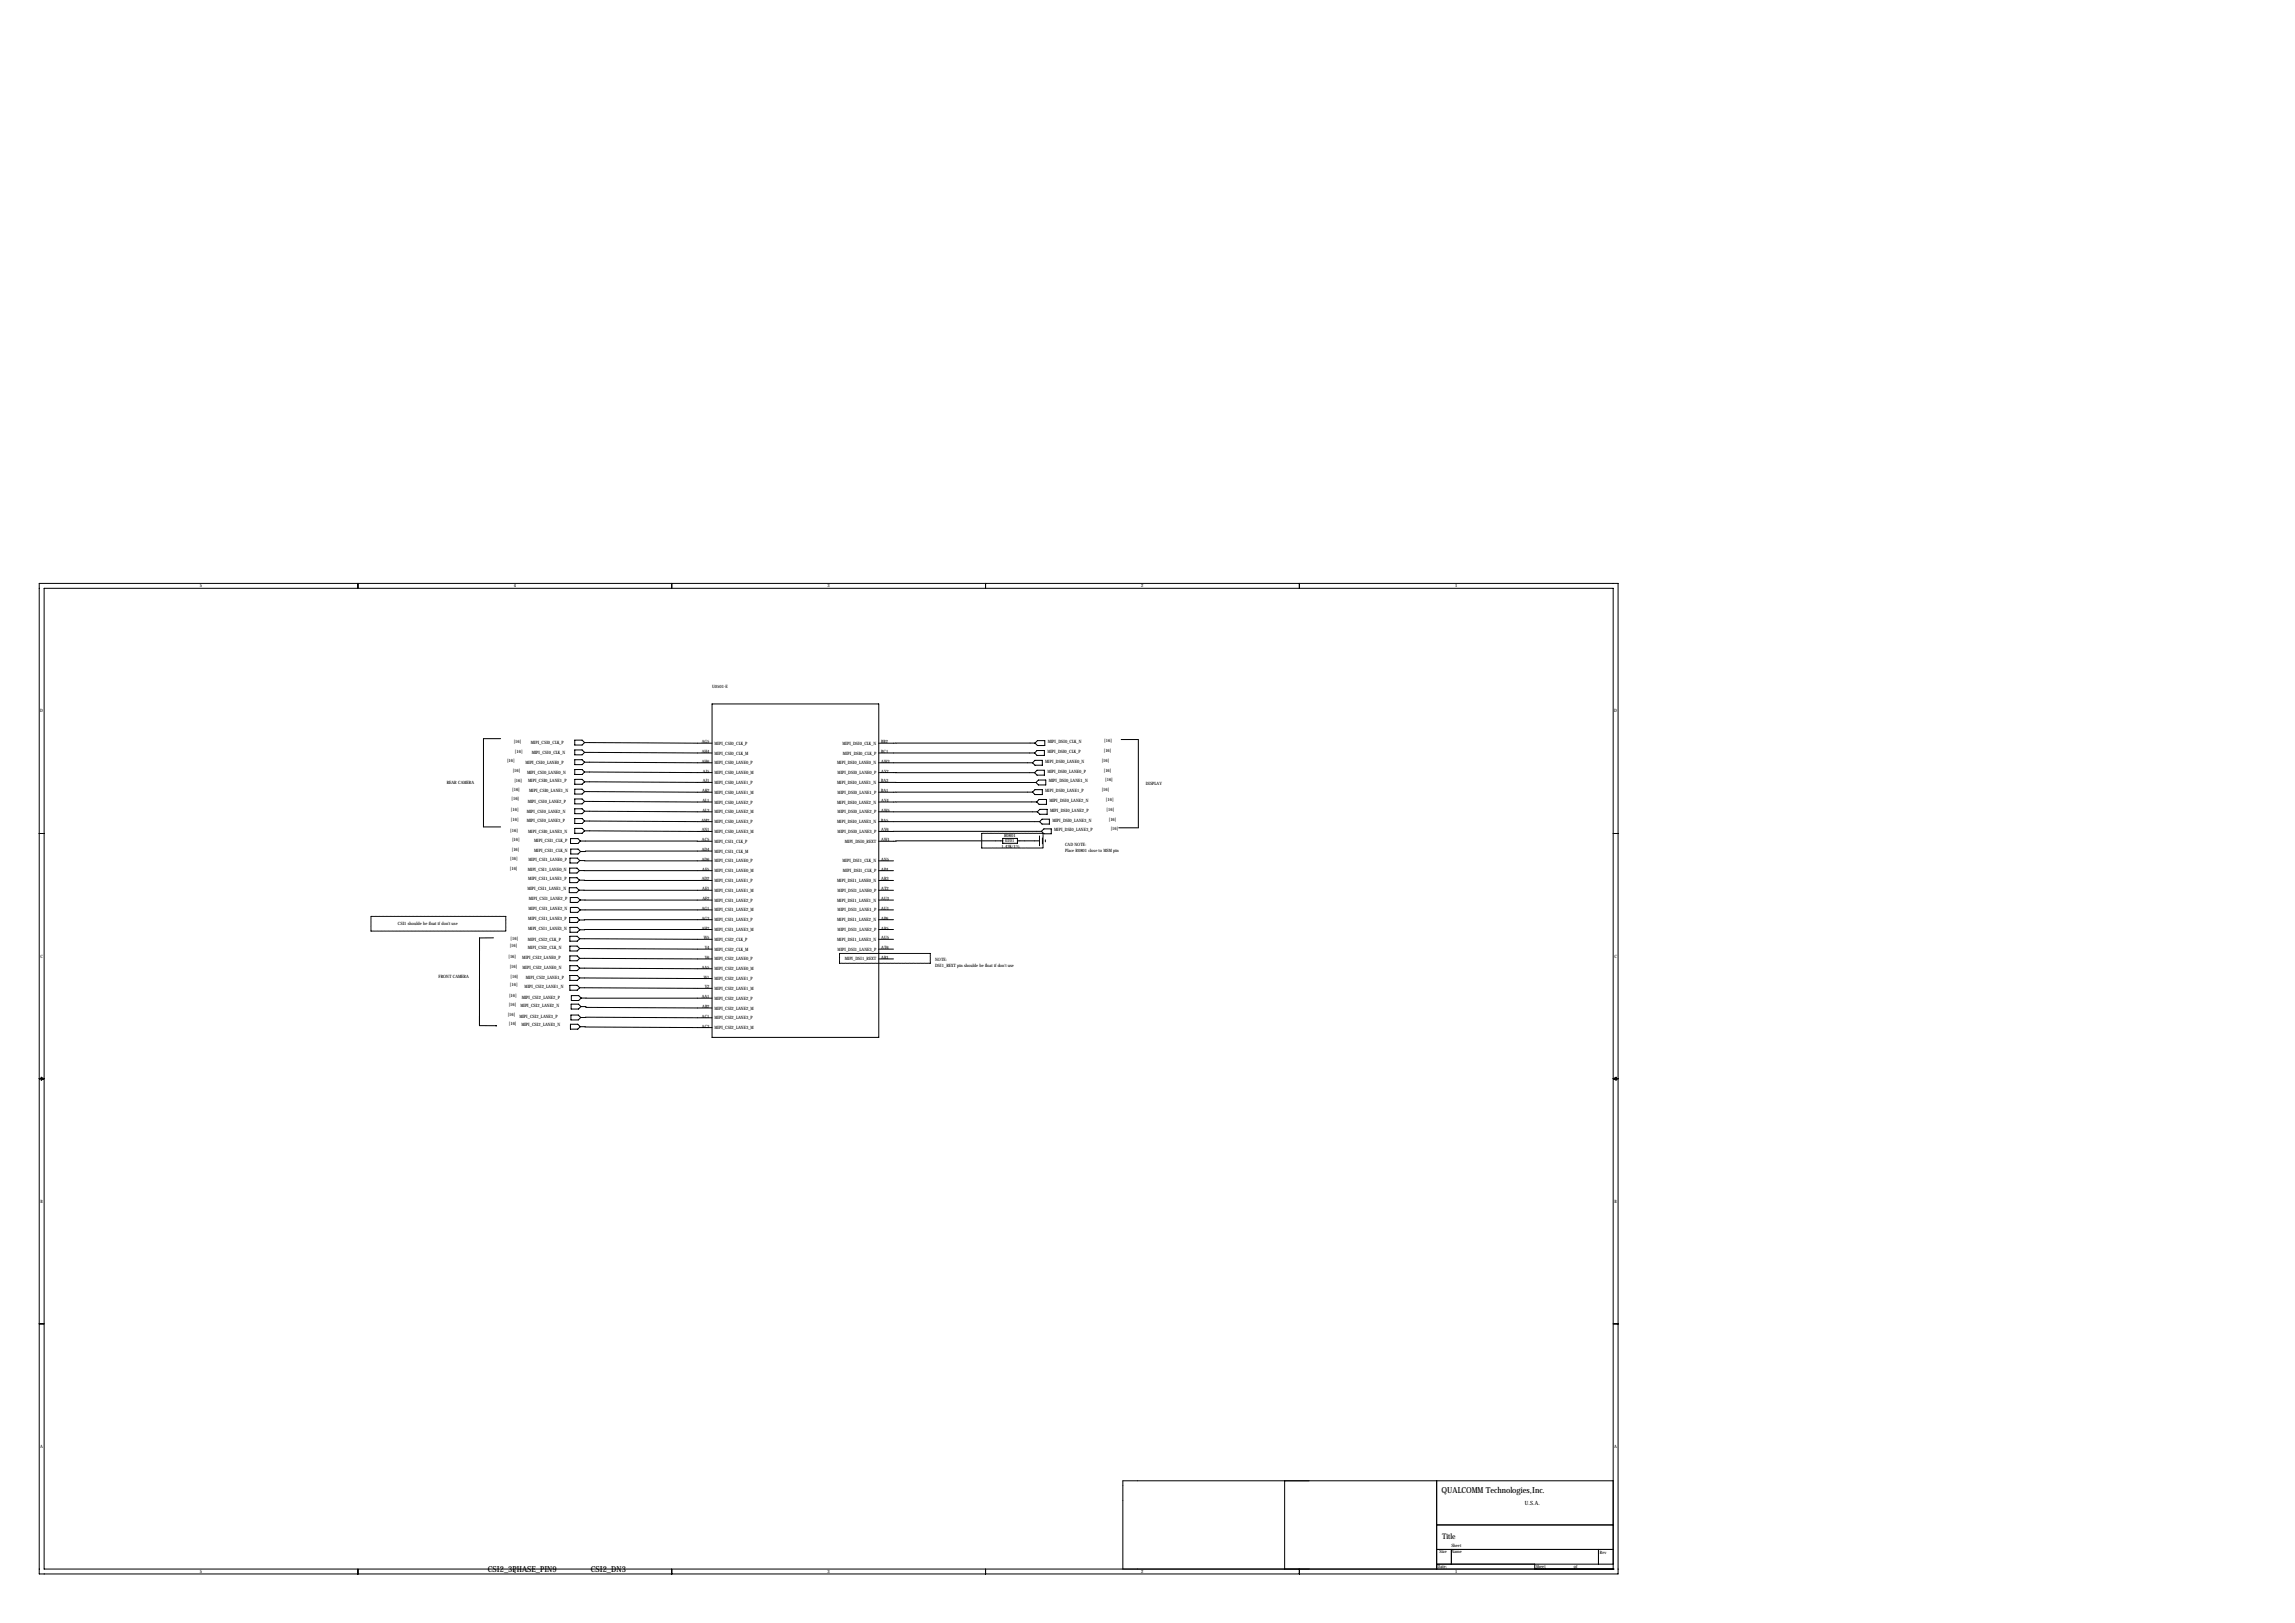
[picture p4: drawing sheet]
<svg xmlns="http://www.w3.org/2000/svg" width="1189mm" height="841mm" viewBox="0 0 1189 841" stroke-linecap="round" stroke-linejoin="round" font-family="sans-serif">
<defs><g id="words">
<g font-size="4.3">
<text x="747" y="773">QUALCOMM Technologies,Inc.</text>
<text x="253" y="814">CSI2_3PHASE_PIN9</text>
<text x="306" y="814">CSI2_DN3</text>
</g>
<text font-size="4" x="747" y="797">Title</text>
<text font-size="3" x="790" y="779">U.S.A.</text>
<g font-size="2.3">
<text x="104" y="304">5</text>
<text x="266" y="304">4</text>
<text x="429" y="304">3</text>
<text x="591" y="304">2</text>
<text x="754" y="304">1</text>
<text x="369" y="356">U0501-E</text>
<text x="21" y="369">D</text>
<text x="836" y="369">D</text>
<text x="266" y="385">[16]</text>
<text x="267" y="390">[16]</text>
<text x="275" y="386">MIPI_CSI0_CLK_P</text>
<text x="364" y="385">AG5</text>
<text x="370" y="386">MIPI_CSI0_CLK_P</text>
<text x="436" y="386">MIPI_DSI0_CLK_N</text>
<text x="456" y="385">BB2</text>
<text x="543" y="385">MIPI_DSI0_CLK_N</text>
<text x="572" y="390">[16]</text>
<text x="572" y="384">[16]</text>
<text x="263" y="395">[16]</text>
<text x="272" y="396">MIPI_CSI0_LANE0_P</text>
<text x="275" y="390">MIPI_CSI0_CLK_N</text>
<text x="364" y="395">AH6</text>
<text x="364" y="390">AH4</text>
<text x="370" y="396">MIPI_CSI0_LANE0_P</text>
<text x="370" y="391">MIPI_CSI0_CLK_M</text>
<text x="434" y="396">MIPI_DSI0_LANE0_N</text>
<text x="437" y="391">MIPI_DSI0_CLK_P</text>
<text x="456" y="395">AW3</text>
<text x="456" y="390">BC1</text>
<text x="541" y="395">MIPI_DSI0_LANE0_N</text>
<text x="543" y="390">MIPI_DSI0_CLK_P</text>
<text x="571" y="395">[16]</text>
<text x="266" y="400">[16]</text>
<text x="273" y="401">MIPI_CSI0_LANE0_N</text>
<text x="364" y="400">AJ5</text>
<text x="370" y="401">MIPI_CSI0_LANE0_M</text>
<text x="434" y="401">MIPI_DSI0_LANE0_P</text>
<text x="456" y="400">AY2</text>
<text x="543" y="400">MIPI_DSI0_LANE0_P</text>
<text x="572" y="400">[16]</text>
<text x="231" y="406">REAR CAMERA</text>
<text x="266" y="405">[16]</text>
<text x="274" y="405">MIPI_CSI0_LANE1_P</text>
<text x="364" y="405">AJ1</text>
<text x="370" y="406">MIPI_CSI0_LANE1_P</text>
<text x="434" y="406">MIPI_DSI0_LANE1_N</text>
<text x="456" y="405">BA3</text>
<text x="543" y="405">MIPI_DSI0_LANE1_N</text>
<text x="573" y="405">[16]</text>
<text x="593" y="406">DISPLAY</text>
<text x="265" y="410">[16]</text>
<text x="274" y="410">MIPI_CSI0_LANE1_N</text>
<text x="364" y="410">AK2</text>
<text x="370" y="411">MIPI_CSI0_LANE1_M</text>
<text x="434" y="411">MIPI_DSI0_LANE1_P</text>
<text x="456" y="410">BA1</text>
<text x="541" y="410">MIPI_DSI0_LANE1_P</text>
<text x="571" y="410">[16]</text>
<text x="265" y="415">[16]</text>
<text x="273" y="416">MIPI_CSI0_LANE2_P</text>
<text x="364" y="415">AL1</text>
<text x="370" y="416">MIPI_CSI0_LANE2_P</text>
<text x="434" y="416">MIPI_DSI0_LANE2_N</text>
<text x="456" y="415">AY4</text>
<text x="544" y="415">MIPI_DSI0_LANE2_N</text>
<text x="573" y="415">[16]</text>
<text x="573" y="420">[16]</text>
<text x="265" y="420">[16]</text>
<text x="265" y="425">[16]</text>
<text x="273" y="421">MIPI_CSI0_LANE2_N</text>
<text x="273" y="426">MIPI_CSI0_LANE3_P</text>
<text x="363" y="426">AM2</text>
<text x="364" y="421">AL3</text>
<text x="370" y="421">MIPI_CSI0_LANE2_M</text>
<text x="434" y="421">MIPI_DSI0_LANE2_P</text>
<text x="456" y="426">BA5</text>
<text x="456" y="421">AW5</text>
<text x="544" y="421">MIPI_DSI0_LANE2_P</text>
<text x="545" y="426">MIPI_DSI0_LANE3_N</text>
<text x="574" y="425">[16]</text>
<text x="264" y="431">[16]</text>
<text x="274" y="431">MIPI_CSI0_LANE3_N</text>
<text x="364" y="431">AN1</text>
<text x="370" y="431">MIPI_CSI0_LANE3_M</text>
<text x="370" y="426">MIPI_CSI0_LANE3_P</text>
<text x="434" y="426">MIPI_DSI0_LANE3_N</text>
<text x="434" y="431">MIPI_DSI0_LANE3_P</text>
<text x="456" y="431">AY6</text>
<text x="546" y="431">MIPI_DSI0_LANE3_P</text>
<text x="575" y="430">[16]</text>
<text x="265" y="436">[16]</text>
<text x="277" y="436">MIPI_CSI1_CLK_P</text>
<text x="364" y="436">AC5</text>
<text x="370" y="437">MIPI_CSI1_CLK_P</text>
<text x="438" y="437">MIPI_DSI0_REXT</text>
<text x="456" y="436">AW1</text>
<text x="520" y="434">R0801</text>
<text x="521" y="436">0201</text>
<text x="265" y="441">[16]</text>
<text x="277" y="441">MIPI_CSI1_CLK_N</text>
<text x="364" y="441">AD4</text>
<text x="370" y="442">MIPI_CSI1_CLK_M</text>
<text x="519" y="439">1.43K/1%</text>
<text x="552" y="438">CAD NOTE:</text>
<text x="552" y="441">Place R0801 close to MSM pin</text>
<text x="264" y="446">[16]</text>
<text x="274" y="446">MIPI_CSI1_LANE0_P</text>
<text x="364" y="446">AD6</text>
<text x="370" y="447">MIPI_CSI1_LANE0_P</text>
<text x="436" y="447">MIPI_DSI1_CLK_N</text>
<text x="456" y="446">AN5</text>
<text x="264" y="451">[16]</text>
<text x="273" y="451">MIPI_CSI1_LANE0_N</text>
<text x="274" y="456">MIPI_CSI1_LANE1_P</text>
<text x="364" y="451">AE5</text>
<text x="370" y="452">MIPI_CSI1_LANE0_M</text>
<text x="437" y="452">MIPI_DSI1_CLK_P</text>
<text x="456" y="451">AP4</text>
<text x="273" y="461">MIPI_CSI1_LANE1_N</text>
<text x="364" y="456">AD2</text>
<text x="364" y="461">AE1</text>
<text x="370" y="462">MIPI_CSI1_LANE1_M</text>
<text x="370" y="457">MIPI_CSI1_LANE1_P</text>
<text x="434" y="457">MIPI_DSI1_LANE0_N</text>
<text x="434" y="462">MIPI_DSI1_LANE0_P</text>
<text x="456" y="461">AT2</text>
<text x="456" y="456">AR3</text>
<text x="274" y="466">MIPI_CSI1_LANE2_P</text>
<text x="364" y="466">AF2</text>
<text x="370" y="467">MIPI_CSI1_LANE2_P</text>
<text x="434" y="467">MIPI_DSI1_LANE1_N</text>
<text x="456" y="466">AU3</text>
<text x="274" y="471">MIPI_CSI1_LANE2_N</text>
<text x="364" y="471">AG1</text>
<text x="370" y="472">MIPI_CSI1_LANE2_M</text>
<text x="434" y="472">MIPI_DSI1_LANE1_P</text>
<text x="456" y="471">AU1</text>
<text x="206" y="479">CSI1 shoulde be float if don't use</text>
<text x="274" y="477">MIPI_CSI1_LANE3_P</text>
<text x="364" y="476">AG3</text>
<text x="370" y="477">MIPI_CSI1_LANE3_P</text>
<text x="434" y="477">MIPI_DSI1_LANE2_N</text>
<text x="456" y="476">AP6</text>
<text x="274" y="482">MIPI_CSI1_LANE3_N</text>
<text x="364" y="481">AH2</text>
<text x="370" y="482">MIPI_CSI1_LANE3_M</text>
<text x="434" y="482">MIPI_DSI1_LANE2_P</text>
<text x="456" y="481">AR5</text>
<text x="264" y="491">[16]</text>
<text x="265" y="487">[16]</text>
<text x="273" y="491">MIPI_CSI2_CLK_N</text>
<text x="274" y="487">MIPI_CSI2_CLK_P</text>
<text x="365" y="487">W5</text>
<text x="365" y="492">Y4</text>
<text x="370" y="487">MIPI_CSI2_CLK_P</text>
<text x="434" y="487">MIPI_DSI1_LANE3_N</text>
<text x="456" y="492">AT6</text>
<text x="456" y="487">AU5</text>
<text x="21" y="496">C</text>
<text x="263" y="496">[16]</text>
<text x="271" y="497">MIPI_CSI2_LANE0_P</text>
<text x="365" y="497">Y6</text>
<text x="370" y="498">MIPI_CSI2_LANE0_P</text>
<text x="370" y="492">MIPI_CSI2_CLK_M</text>
<text x="434" y="492">MIPI_DSI1_LANE3_P</text>
<text x="438" y="498">MIPI_DSI1_REXT</text>
<text x="456" y="497">AR1</text>
<text x="484" y="498">NOTE:</text>
<text x="836" y="496">C</text>
<text x="264" y="501">[16]</text>
<text x="271" y="502">MIPI_CSI2_LANE0_N</text>
<text x="364" y="502">AA5</text>
<text x="370" y="503">MIPI_CSI2_LANE0_M</text>
<text x="484" y="501">DSI1_REXT pin shoulde be float if don't use</text>
<text x="227" y="506">FRONT CAMERA</text>
<text x="264" y="507">[16]</text>
<text x="272" y="507">MIPI_CSI2_LANE1_P</text>
<text x="365" y="507">W1</text>
<text x="370" y="508">MIPI_CSI2_LANE1_P</text>
<text x="264" y="511">[16]</text>
<text x="272" y="512">MIPI_CSI2_LANE1_N</text>
<text x="365" y="512">Y2</text>
<text x="370" y="513">MIPI_CSI2_LANE1_M</text>
<text x="264" y="521">[16]</text>
<text x="264" y="517">[16]</text>
<text x="270" y="522">MIPI_CSI2_LANE2_N</text>
<text x="270" y="517">MIPI_CSI2_LANE2_P</text>
<text x="364" y="517">AA1</text>
<text x="370" y="518">MIPI_CSI2_LANE2_P</text>
<text x="263" y="526">[16]</text>
<text x="269" y="527">MIPI_CSI2_LANE3_P</text>
<text x="364" y="527">AC1</text>
<text x="364" y="522">AB2</text>
<text x="370" y="528">MIPI_CSI2_LANE3_P</text>
<text x="370" y="523">MIPI_CSI2_LANE2_M</text>
<text x="264" y="531">[16]</text>
<text x="270" y="532">MIPI_CSI2_LANE3_N</text>
<text x="364" y="532">AC3</text>
<text x="370" y="533">MIPI_CSI2_LANE3_M</text>
<text x="21" y="623">B</text>
<text x="836" y="623">B</text>
<text x="21" y="750">A</text>
<text x="836" y="750">A</text>
<text x="752" y="801">Sheet</text>
<text x="746" y="805">Size</text>
<text x="752" y="804">Name</text>
<text x="829" y="805">Rev</text>
<text x="104" y="815">5</text>
<text x="266" y="815">4</text>
<text x="429" y="815">3</text>
<text x="591" y="815">2</text>
<text x="745" y="812">Date:</text>
<text x="754" y="815">1</text>
<text x="796" y="812">Sheet</text>
<text x="815" y="812">of</text>
</g>
</g></defs>
<g fill="none" stroke="#000" stroke-width=".52">
<path d="M20 302h818v513h-818zM23 305h813v508h-813zM185 302v3M348 302v3M511 302v3M673 302v3M369 365h86v172h-86zM259 383h-9v45h9M298 388h4l1 2-1 1h-4zM298 383h4l1 2-1 1h-4zM298 394h4l1 1-1 1h-4zM298 399h4l1 1-1 1h-4z"/>
<path d="M303 400h66M303 395h66M303 390h66M303 385h66M455 395h80M455 390h81M535 395l1-1h4v2h-4zM536 385h-81M537 389h4v2h-4l-1-1zM537 384h4v2h-4l-1-1zM581 383h9v46h-10M298 404h4l1 1-1 1h-4z"/>
<path d="M298 409h4l1 1-1 1h-4zM298 414h4l1 1-1 1h-4zM298 419h4l1 1-1 1h-4zM303 415h66M303 410h66M303 405h66M455 405h82M455 400h81M535 410h-80M535 410l1-1h4v3h-4zM536 400l1-1h4v3h-4zM537 415h-82"/>
<path d="M538 404h4v3h-4l-1-2zM538 414h4v3h-4l-1-2zM539 419h3v3h-3l-2-1zM20 432h3M296 434h3l2 2-2 1h-3zM296 440h3l2 1-2 1h-3zM298 424h4l1 1-1 2h-4zM298 429h4l1 1-1 2h-4zM301 436h68M303 430l66 1M303 425l66 1M303 420l66 1"/>
<path d="M455 426h84M455 421h82M519 436h-64M519 434h8v3h-8zM527 436h11M538 433v5M539 426l1-2h4v3h-4zM539 431h-84M540 434v3M541 429h4v3h-4l-2-1zM542 435v1M836 432h2"/>
<path d="M295 460h4l1 1-1 1h-4zM295 450h4l1 1-1 1h-4zM295 455h4l1 1-1 1h-4zM295 444h4l1 2-1 1h-4zM300 451h69M300 456h69M300 446h69M369 441h-68M455 456h8M455 451h8M455 446h8M295 475h4l1 2-1 1h-4z"/>
<path d="M295 465h4l1 1-1 1h-4zM295 470h4l2 1-2 2h-4zM300 461h69M300 466h69M301 471h68M369 476l-69 1M455 476h8M455 471h8M455 466h8M455 461h8M256 486h-8v45h9M295 495h4l1 1-1 2h-4z"/>
<path d="M295 485h4l1 1-1 2h-4zM295 490h4l1 1-1 2h-4zM295 480h4l1 2-1 1h-4zM300 496l69 1M300 491l69 1M300 486l69 1M369 481l-69 1M455 497h8M455 492h8M455 487h8M455 481h8M295 500h4l1 1-1 2h-4z"/>
<path d="M295 505h4l1 2-1 1h-4zM295 510h4l1 2-1 1h-4zM296 516h4l1 1-1 1h-4zM300 512h69M300 507h69M300 501l69 1M301 517h68M257 531h.1M296 531h3l2 1-2 1h-3zM296 526h4l1 1-1 1h-4zM296 520h4l1 1-1 2h-4zM301 532h68"/>
<path d="M301 527h68M301 521l68 1M20 559h3M21 558l2 1h-2zM836 559h2M836 559l1-1v1zM20 686h3M836 686h2M665 767v46M744 767v46M836 767h-254v46M744 790h92"/>
<path d="M185 813v2M348 813v2M511 813v2M673 813v2M744 803h92M744 810h92M752 803v7M795 813h.1M795 810v3M828 803v7M836 813h.1"/>
</g>
<path d="M509 439v-7M509 432h31M540 432v7M540 439h-31M192 475h70M262 475v7M192 482v-7M262 482h-70M435 499v-5M435 494h47M482 494v5M482 499h-47" fill="none" stroke="#000" stroke-width=".52" stroke-dasharray=".4 .4"/>
<use href="#words"/>
</svg>
